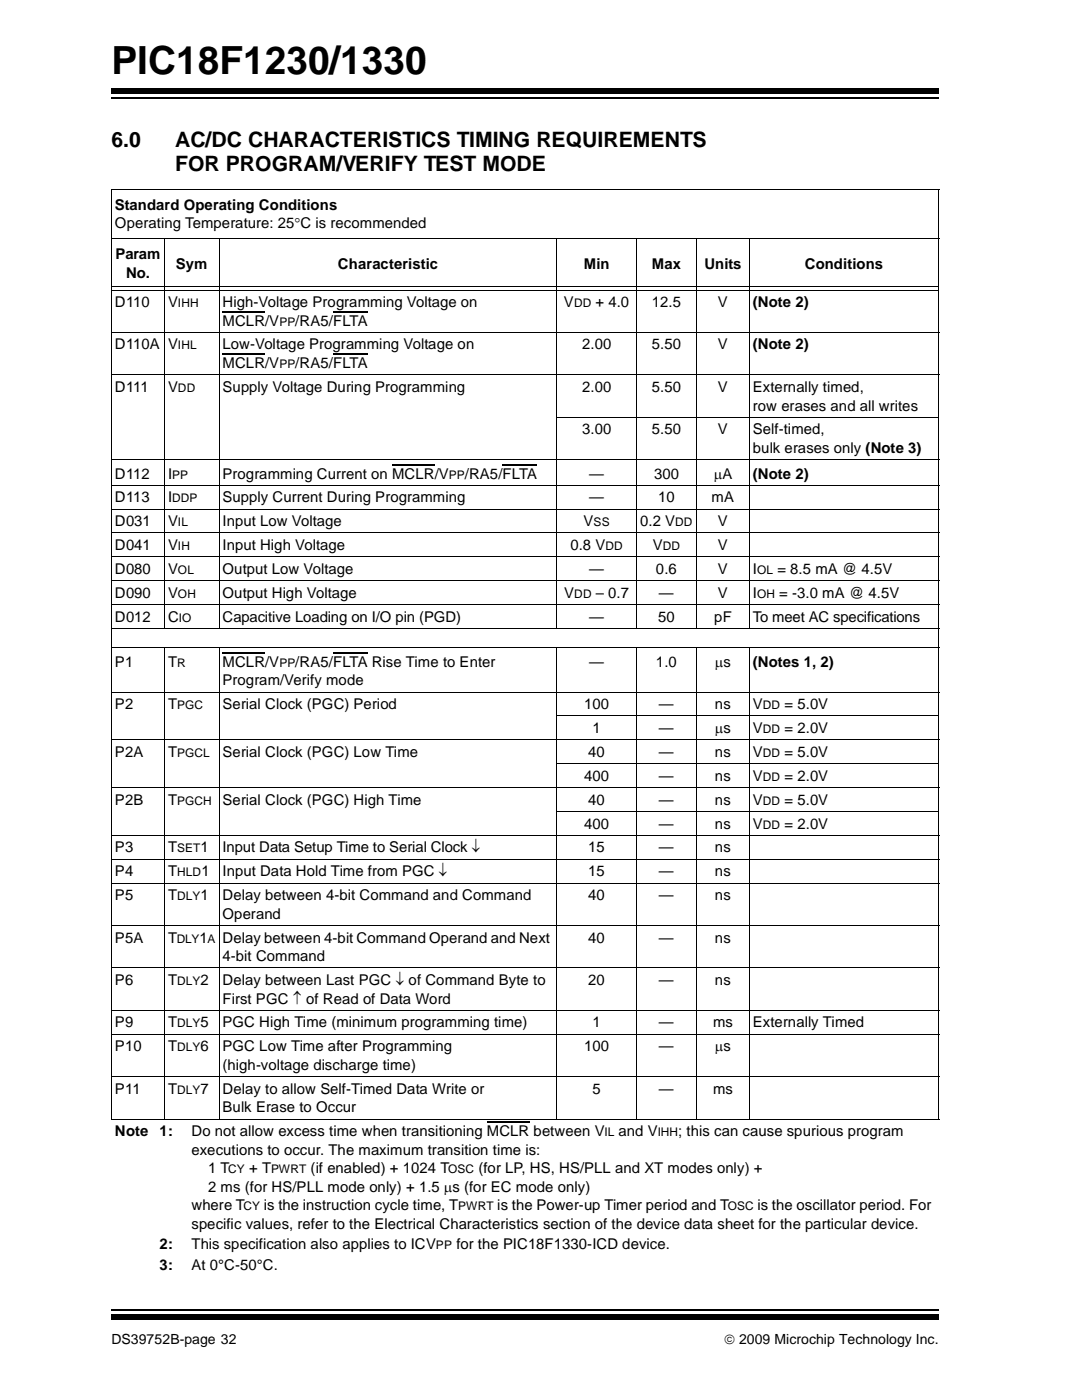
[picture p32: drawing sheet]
<svg xmlns="http://www.w3.org/2000/svg" width="216mm" height="279mm" viewBox="0 0 216 279" stroke-linecap="round" stroke-linejoin="round" font-family="sans-serif">
<defs><g id="words">
<text font-size="7.7" x="22.2" y="14.7">PIC18F1230/1330</text>
<g font-size="4.2">
<text x="22.2" y="29.3">6.0</text>
<text x="34.9" y="29.3">AC/DC CHARACTERISTICS TIMING REQUIREMENTS</text>
<text x="34.9" y="34.2">FOR PROGRAM/VERIFY TEST MODE</text>
</g>
<g font-size="3">
<text x="22.9" y="41.9">Standard Operating Conditions</text>
<text x="22.9" y="45.6">Operating Temperature: 25°C is recommended</text>
<text x="23.1" y="51.7">Param</text>
<text x="35.1" y="53.6">Sym</text>
<text x="67.4" y="53.6">Characteristic</text>
<text x="116.5" y="53.6">Min</text>
<text x="130.1" y="53.6">Max</text>
<text x="140.5" y="53.6">Units</text>
<text x="160.6" y="53.6">Conditions</text>
<text x="25.2" y="55.5">No.</text>
<text x="22.9" y="61.3">D110</text>
<text x="33.5" y="61.3">V</text>
<text x="44.4" y="61.3">High-Voltage Programming Voltage on</text>
<text x="44.4" y="65">MCLR/V</text>
<text x="58.9" y="65">/RA5/FLTA</text>
<text x="112.5" y="61.3">V</text>
<text x="118.8" y="61.3">+ 4.0</text>
<text x="130.1" y="61.3">12.5</text>
<text x="143.3" y="61.3">V</text>
<text x="150.2" y="61.3">(Note 2)</text>
<text x="22.9" y="69.7">D110A V</text>
<text x="44.4" y="69.7">Low-Voltage Programming Voltage on</text>
<text x="116.2" y="69.7">2.00</text>
<text x="130.1" y="69.7">5.50</text>
<text x="143.3" y="69.7">V</text>
<text x="150.2" y="69.7">(Note 2)</text>
<text x="44.4" y="73.5">MCLR/V</text>
<text x="58.9" y="73.5">/RA5/FLTA</text>
<text x="22.9" y="78.2">D111</text>
<text x="33.5" y="78.2">V</text>
<text x="44.4" y="78.2">Supply Voltage During Programming</text>
<text x="116.2" y="78.2">2.00</text>
<text x="130.1" y="78.2">5.50</text>
<text x="143.2" y="78.2">V</text>
<text x="150.2" y="78.2">Externally timed,</text>
<text x="150.2" y="81.9">row erases and all writes</text>
<text x="116.2" y="86.7">3.00</text>
<text x="130.1" y="86.7">5.50</text>
<text x="143.3" y="86.7">V</text>
<text x="150.2" y="86.7">Self-timed,</text>
<text x="22.9" y="95.5">D112</text>
<text x="33.5" y="95.5">I</text>
<text x="44.4" y="95.5">Programming Current on MCLR/V</text>
<text x="92.8" y="95.5">/RA5/FLTA</text>
<text x="117.6" y="95.5">—</text>
<text x="130.5" y="95.5">300</text>
<text x="142.4" y="95.5">μA</text>
<text x="150.2" y="95.5">(Note 2)</text>
<text x="150.2" y="90.4">bulk erases only (Note 3)</text>
<text x="22.9" y="100.3">D113</text>
<text x="33.5" y="100.3">I</text>
<text x="44.4" y="100.3">Supply Current During Programming</text>
<text x="117.6" y="100.3">—</text>
<text x="131.3" y="100.3">10</text>
<text x="142" y="100.3">mA</text>
<text x="22.9" y="105">D031</text>
<text x="33.5" y="105">V</text>
<text x="44.4" y="105">Input Low Voltage</text>
<text x="116.5" y="105">V</text>
<text x="127.8" y="105">0.2 V</text>
<text x="143.3" y="105">V</text>
<text x="22.9" y="109.8">D041</text>
<text x="33.5" y="109.8">V</text>
<text x="44.4" y="109.8">Input High Voltage</text>
<text x="113.8" y="109.8">0.8 V</text>
<text x="130.3" y="109.8">V</text>
<text x="143.3" y="109.8">V</text>
<text x="22.9" y="119.3">D090</text>
<text x="22.9" y="114.6">D080</text>
<text x="33.5" y="119.3">V</text>
<text x="33.5" y="114.6">V</text>
<text x="44.4" y="114.6">Output Low Voltage</text>
<text x="44.4" y="119.3">Output High Voltage</text>
<text x="112.6" y="119.3">V</text>
<text x="117.6" y="114.6">—</text>
<text x="118.9" y="119.3">– 0.7</text>
<text x="130.9" y="114.6">0.6</text>
<text x="131.5" y="119.3">—</text>
<text x="143.3" y="114.6">V</text>
<text x="143.3" y="119.3">V</text>
<text x="150.2" y="114.6">I</text>
<text x="150.2" y="119.3">I</text>
<text x="155.1" y="114.6">= 8.5 mA @ 4.5V</text>
<text x="155.5" y="119.3">= -3.0 mA @ 4.5V</text>
<text x="22.9" y="124.1">D012</text>
<text x="33.5" y="124.1">C</text>
<text x="44.4" y="124.1">Capacitive Loading on I/O pin (PGD)</text>
<text x="117.6" y="124.1">—</text>
<text x="131.3" y="124.1">50</text>
<text x="142.5" y="124.1">pF</text>
<text x="150.2" y="124.1">To meet AC specifications</text>
<text x="22.9" y="133.1">P1</text>
<text x="33.5" y="133.1">T</text>
<text x="44.4" y="133.1">MCLR/V</text>
<text x="44.4" y="136.8">Program/Verify mode</text>
<text x="58.9" y="133.1">/RA5/FLTA Rise Time to Enter</text>
<text x="117.6" y="133.1">—</text>
<text x="130.9" y="133.1">1.0</text>
<text x="142.7" y="133.1">μs</text>
<text x="150.2" y="133.1">(Notes 1, 2)</text>
<text x="22.9" y="141.5">P2</text>
<text x="33.5" y="141.5">T</text>
<text x="44.4" y="141.5">Serial Clock (PGC) Period</text>
<text x="116.5" y="141.5">100</text>
<text x="131.5" y="141.5">—</text>
<text x="142.7" y="141.5">ns</text>
<text x="150.2" y="141.5">V</text>
<text x="156.5" y="141.5">= 5.0V</text>
<text x="118.2" y="146.3">1</text>
<text x="131.5" y="146.3">—</text>
<text x="142.7" y="146.3">μs</text>
<text x="150.2" y="146.3">V</text>
<text x="156.5" y="146.3">= 2.0V</text>
<text x="22.9" y="151.1">P2A</text>
<text x="33.5" y="151.1">T</text>
<text x="44.4" y="151.1">Serial Clock (PGC) Low Time</text>
<text x="116.5" y="155.8">400</text>
<text x="117.4" y="151.1">40</text>
<text x="131.5" y="151.1">—</text>
<text x="131.5" y="155.8">—</text>
<text x="142.7" y="151.1">ns</text>
<text x="142.7" y="155.8">ns</text>
<text x="150.2" y="151.1">V</text>
<text x="150.2" y="155.8">V</text>
<text x="156.5" y="151.1">= 5.0V</text>
<text x="156.5" y="155.8">= 2.0V</text>
<text x="22.9" y="160.6">P2B</text>
<text x="33.5" y="160.6">T</text>
<text x="44.4" y="160.6">Serial Clock (PGC) High Time</text>
<text x="117.4" y="160.6">40</text>
<text x="131.5" y="160.6">—</text>
<text x="142.7" y="160.6">ns</text>
<text x="150.2" y="160.6">V</text>
<text x="156.5" y="160.6">= 5.0V</text>
<text x="116.5" y="165.4">400</text>
<text x="131.5" y="165.4">—</text>
<text x="142.7" y="165.4">ns</text>
<text x="150.2" y="165.4">V</text>
<text x="156.5" y="165.4">= 2.0V</text>
<text x="22.9" y="170.1">P3</text>
<text x="33.5" y="170.1">T</text>
<text x="40" y="170.1">1</text>
<text x="44.4" y="170.1">Input Data Setup Time to Serial Clock ↓</text>
<text x="117.4" y="170.1">15</text>
<text x="131.5" y="170.1">—</text>
<text x="142.7" y="170.1">ns</text>
<text x="22.9" y="174.9">P4</text>
<text x="22.9" y="179.6">P5</text>
<text x="33.5" y="174.9">T</text>
<text x="33.5" y="179.6">T</text>
<text x="40" y="179.6">1</text>
<text x="40.2" y="174.9">1</text>
<text x="44.4" y="174.9">Input Data Hold Time from PGC ↓</text>
<text x="44.4" y="179.6">Delay between 4-bit Command and Command</text>
<text x="117.4" y="179.6">40</text>
<text x="117.4" y="174.9">15</text>
<text x="131.5" y="179.6">—</text>
<text x="131.5" y="174.9">—</text>
<text x="142.7" y="179.6">ns</text>
<text x="142.7" y="174.9">ns</text>
<text x="44.4" y="183.4">Operand</text>
<text x="22.9" y="188.1">P5A</text>
<text x="33.5" y="188.1">T</text>
<text x="39.8" y="188.1">1</text>
<text x="44.4" y="188.1">Delay between 4-bit Command Operand and Next</text>
<text x="44.4" y="191.8">4-bit Command</text>
<text x="117.4" y="188.1">40</text>
<text x="131.5" y="188.1">—</text>
<text x="142.7" y="188.1">ns</text>
<text x="22.9" y="196.6">P6</text>
<text x="33.5" y="196.6">T</text>
<text x="40" y="196.6">2</text>
<text x="44.4" y="196.6">Delay between Last PGC ↓ of Command Byte to</text>
<text x="117.4" y="196.6">20</text>
<text x="131.5" y="196.6">—</text>
<text x="142.7" y="196.6">ns</text>
<text x="44.4" y="200.3">First PGC ↑ of Read of Data Word</text>
<text x="22.9" y="209.8">P10</text>
<text x="22.9" y="205">P9</text>
<text x="33.5" y="209.8">T</text>
<text x="33.5" y="205">T</text>
<text x="40" y="205">5</text>
<text x="40" y="209.8">6</text>
<text x="44.4" y="205">PGC High Time (minimum programming time)</text>
<text x="44.4" y="209.8">PGC Low Time after Programming</text>
<text x="116.5" y="209.8">100</text>
<text x="118.2" y="205">1</text>
<text x="131.5" y="205">—</text>
<text x="131.5" y="209.8">—</text>
<text x="142.3" y="205">ms</text>
<text x="142.7" y="209.8">μs</text>
<text x="150.2" y="205">Externally Timed</text>
<text x="44.4" y="213.5">(high-voltage discharge time)</text>
<text x="22.9" y="218.3">P11</text>
<text x="33.5" y="218.3">T</text>
<text x="40" y="218.3">7</text>
<text x="44.4" y="218.3">Delay to allow Self-Timed Data Write or</text>
<text x="44.4" y="222">Bulk Erase to Occur</text>
<text x="118.2" y="218.3">5</text>
<text x="131.5" y="218.3">—</text>
<text x="142.3" y="218.3">ms</text>
<text x="22.9" y="226.8">Note</text>
<text x="31.8" y="226.8">1:</text>
<text x="38.2" y="226.8">Do not allow excess time when transitioning MCLR between V</text>
<text x="123.4" y="226.8">and V</text>
<text x="135.3" y="226.8">; this can cause spurious program</text>
<text x="38.2" y="230.4">executions to occur. The maximum transition time is:</text>
<text x="41.5" y="237.8">2 ms (for HS/PLL mode only) + 1.5 μs (for EC mode only)</text>
<text x="41.5" y="234.2">1 T</text>
<text x="49.7" y="234.2">+ T</text>
<text x="62" y="234.2">(if enabled) + 1024 T</text>
<text x="95.5" y="234.2">(for LP, HS, HS/PLL and XT modes only) +</text>
<text x="38.2" y="241.6">where T</text>
<text x="38.2" y="245.3">specific values, refer to the Electrical Characteristics section of the device data sheet for the particular device.</text>
<text x="52.6" y="241.6">is the instruction cycle time, T</text>
<text x="99.2" y="241.6">is the Power-up Timer period and T</text>
<text x="151.1" y="241.6">is the oscillator period. For</text>
<text x="31.8" y="249.3">2:</text>
<text x="38.2" y="249.3">This specification also applies to ICV</text>
<text x="91.1" y="249.3">for the PIC18F1330-ICD device.</text>
<text x="31.8" y="253.4">3:</text>
<text x="38.2" y="253.4">At 0°C-50°C.</text>
</g>
<g font-size="2.8">
<text x="22.2" y="268.2">DS39752B-page 32</text>
<text x="144.5" y="268.2">© 2009 Microchip Technology Inc.</text>
</g>
<g font-size="2.4">
<text x="35.5" y="61.3">IHH</text>
<text x="55.8" y="65">PP</text>
<text x="114.6" y="61.3">DD</text>
<text x="35.5" y="69.7">IHL</text>
<text x="55.8" y="73.5">PP</text>
<text x="35.5" y="78.2">DD</text>
<text x="34.4" y="95.5">PP</text>
<text x="89.6" y="95.5">PP</text>
<text x="34.4" y="100.3">DDP</text>
<text x="35.5" y="105">IL</text>
<text x="118.4" y="105">SS</text>
<text x="134.7" y="105">DD</text>
<text x="35.5" y="109.8">IH</text>
<text x="120.8" y="109.8">DD</text>
<text x="132.2" y="109.8">DD</text>
<text x="35.5" y="114.6">OL</text>
<text x="35.5" y="119.3">OH</text>
<text x="114.6" y="119.3">DD</text>
<text x="151.1" y="114.6">OL</text>
<text x="151.1" y="119.3">OH</text>
<text x="35.7" y="124.1">IO</text>
<text x="35.3" y="133.1">R</text>
<text x="55.8" y="133.1">PP</text>
<text x="35.3" y="141.5">PGC</text>
<text x="152.2" y="141.5">DD</text>
<text x="152.2" y="146.3">DD</text>
<text x="35.3" y="151.1">PGCL</text>
<text x="152.2" y="151.1">DD</text>
<text x="152.2" y="155.8">DD</text>
<text x="35.3" y="160.6">PGCH</text>
<text x="152.2" y="160.6">DD</text>
<text x="152.2" y="165.4">DD</text>
<text x="35.3" y="170.1">SET</text>
<text x="35.3" y="174.9">HLD</text>
<text x="35.3" y="179.6">DLY</text>
<text x="35.3" y="188.1">DLY A</text>
<text x="35.3" y="196.6">DLY</text>
<text x="35.3" y="205">DLY</text>
<text x="35.3" y="209.8">DLY</text>
<text x="35.3" y="218.3">DLY</text>
<text x="120.6" y="226.8">IL</text>
<text x="131.2" y="226.8">IHH</text>
<text x="45.5" y="234.2">CY</text>
<text x="54.1" y="234.2">PWRT</text>
<text x="89.4" y="234.2">OSC</text>
<text x="48.6" y="241.6">CY</text>
<text x="91.4" y="241.6">PWRT</text>
<text x="145.2" y="241.6">OSC</text>
<text x="87" y="249.3">PP</text>
</g>
</g></defs>
<path d="M22.2 19.6h165.1" fill="none" stroke="#000" stroke-width=".34"/>
<path d="M22.2 17.7h165.1v1.1h-165.1z" fill="#000"/>
<path d="M22.2 260.4h165.1v5.9h-165.1z" fill="#fff"/>
<path d="M22.2 261.4h165.1" fill="none" stroke="#000" stroke-width=".34"/>
<path d="M22.2 262.4h165.1v1.1h-165.1z" fill="#000"/>
<path d="M44.4 62.2h8.5M44.4 70.7h8.5M66.5 62.2h6.8M66.5 70.7h6.8M78.2 92.7h8.5M100.3 92.7h6.8M44.4 130.3h8.5M66.5 130.3h6.8M97.2 224h8.5" fill="none" stroke="#000" stroke-width=".21"/>
<g fill="none" stroke="#000" stroke-width=".2">
<path d="M22.1 37.8h165.3M22.2 37.9v185.3M187.3 37.9v185.3M22.1 47.6h165.3M22.3 57.1h164.9M22.3 58h164.9M32.8 47.6v77.9M43.7 47.6v77.9M111.1 47.6v77.9M127 47.6v77.9M139 47.6v77.9M149.5 47.6v77.9"/>
<path d="M22.1 66.4h165.3M22.1 74.8h165.3M22.1 91.8h165.3M22.1 96.8h165.3M111 83.3h76.4M22.1 101.6h165.3M22.1 106.4h165.3M22.1 111.1h165.3M22.1 115.9h165.3M22.1 120.7h165.3M22.1 125.4h165.3M22.1 129.3h165.3"/>
<path d="M22.1 138.1h165.3M32.8 129.2v94.2M43.7 129.2v94.2M111.1 129.2v94.2M127 129.2v94.2M139 129.2v94.2M149.5 129.2v94.2M22.1 147.7h165.3M22.1 157.2h165.3M111 142.9h76.4M111 152.4h76.4M22.1 166.7h165.3"/>
<path d="M22.1 171.5h165.3M22.1 176.2h165.3M111 161.9h76.4M22.1 184.7h165.3M22.1 193.2h165.3M22.1 201.6h165.3M22.1 206.4h165.3M22.1 214.9h165.3M22.1 223.3h165.3"/>
</g>
<use href="#words"/>
</svg>
